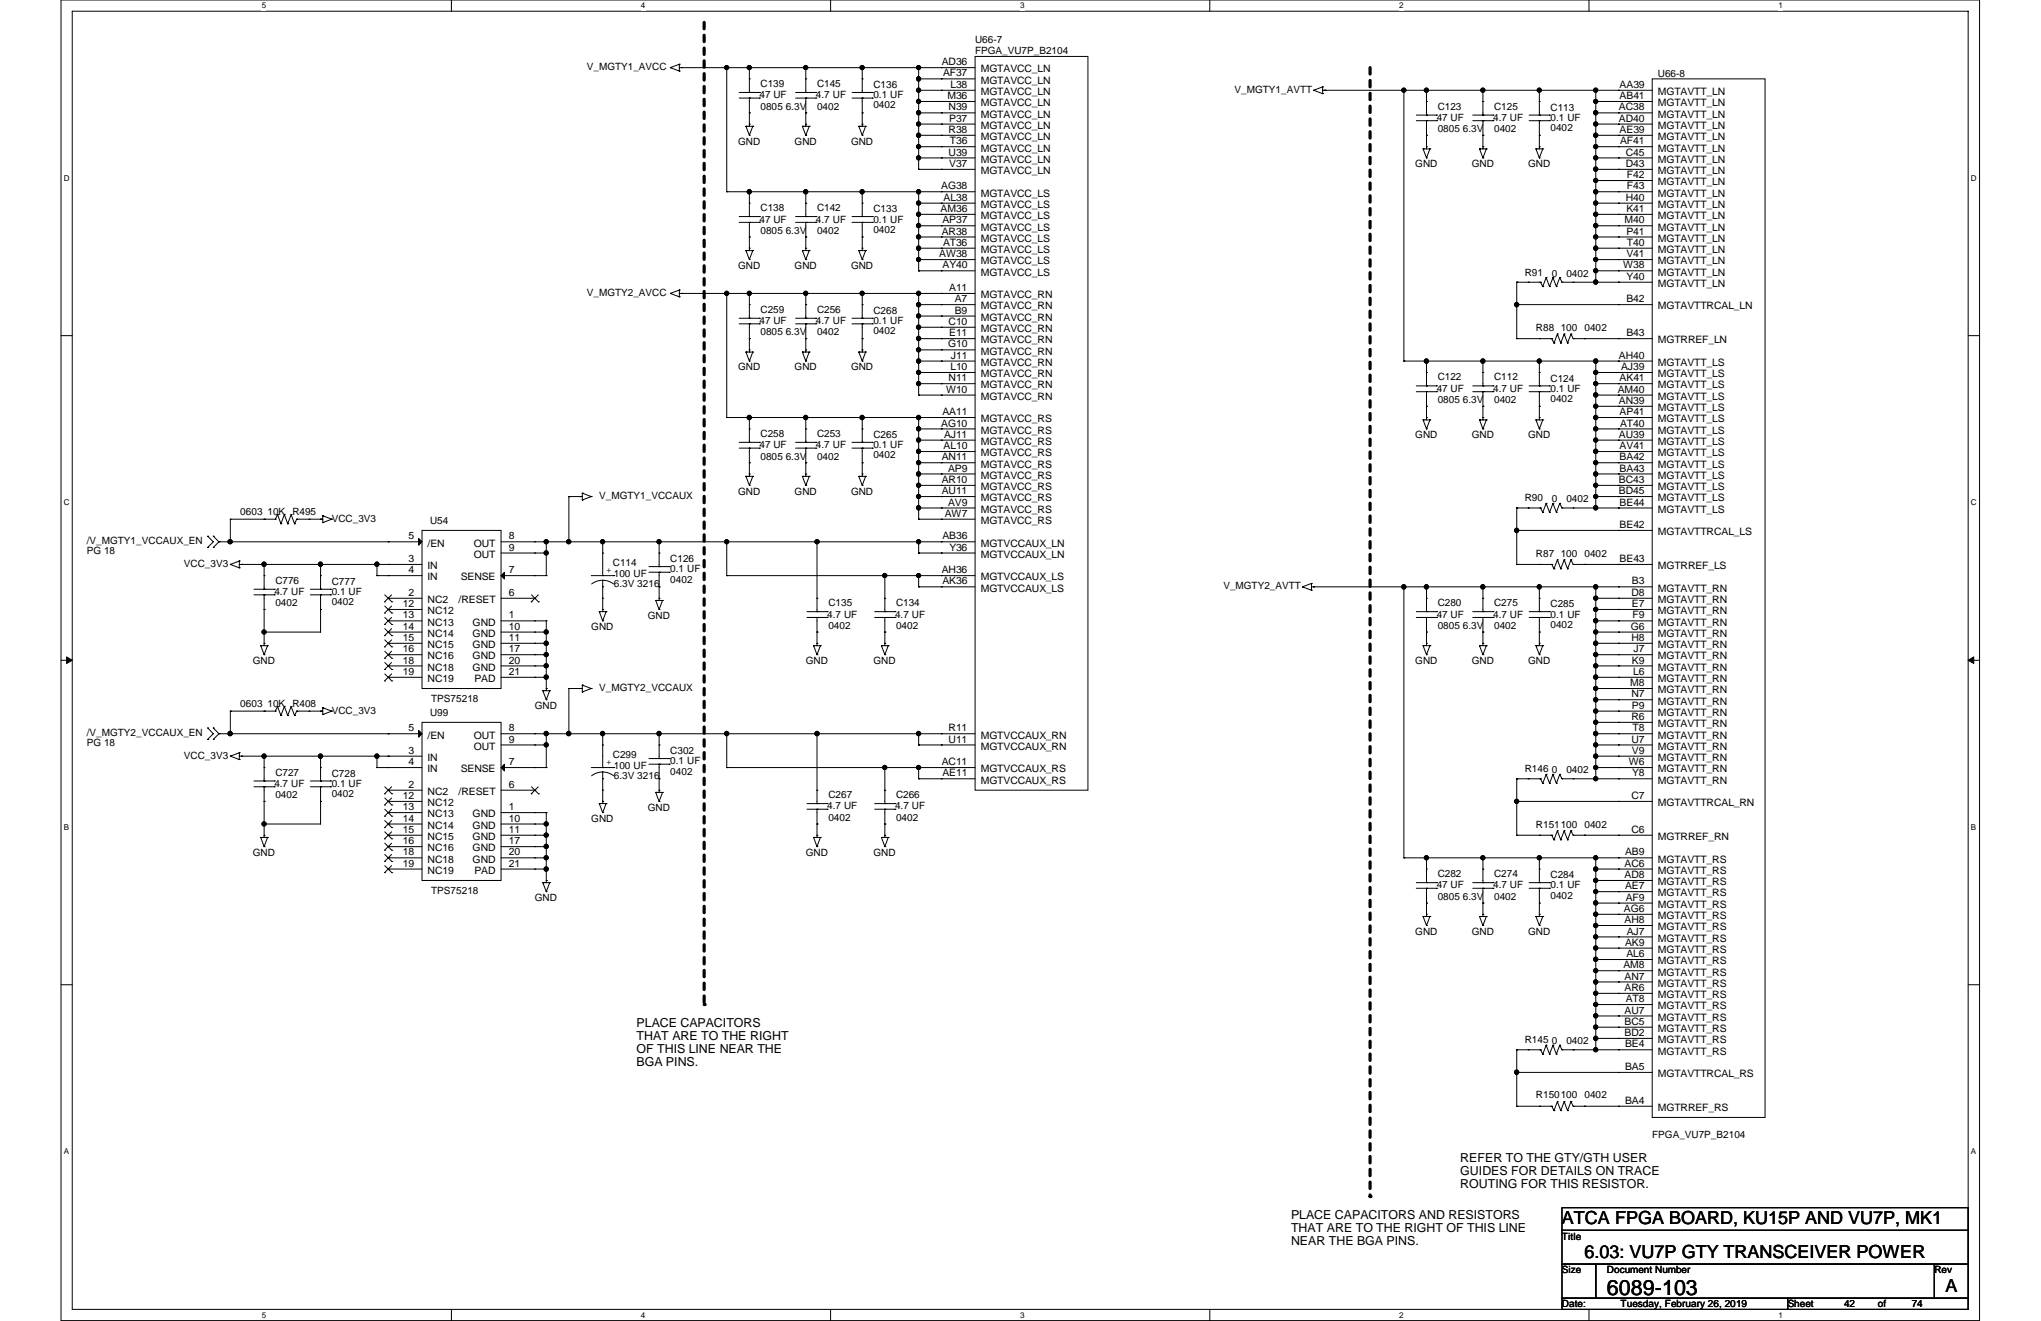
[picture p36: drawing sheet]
<svg xmlns="http://www.w3.org/2000/svg" width="432mm" height="279mm" viewBox="0 0 432 279" stroke-linecap="round" stroke-linejoin="round" font-family="sans-serif">
<defs><g id="words">
<text font-size="4.5" x="340" y="273.9">6089-103</text>
<g font-size="3.8">
<text x="330.5" y="258.8">ATCA FPGA BOARD, KU15P AND VU7P, MK1</text>
<text x="335.2" y="266">6.03: VU7P GTY TRANSCEIVER POWER</text>
<text x="411.6" y="273.2">A</text>
</g>
<g font-size="2.6">
<text x="134.7" y="217.3">PLACE CAPACITORS</text>
<text x="134.7" y="220">THAT ARE TO THE RIGHT</text>
<text x="134.7" y="222.7">OF THIS LINE NEAR THE</text>
<text x="134.7" y="225.4">BGA PINS.</text>
<text x="308.9" y="245.9">REFER TO THE GTY/GTH USER</text>
<text x="308.9" y="248.6">GUIDES FOR DETAILS ON TRACE</text>
<text x="308.9" y="251.3">ROUTING FOR THIS RESISTOR.</text>
<text x="273.1" y="257.8">PLACE CAPACITORS AND RESISTORS</text>
<text x="273.1" y="260.5">THAT ARE TO THE RIGHT OF THIS LINE</text>
<text x="273.1" y="263.2">NEAR THE BGA PINS.</text>
</g>
<g font-size="2.2">
<text x="199.3" y="13.8">AD36</text>
<text x="199.5" y="16.2">AF37</text>
<text x="207.5" y="15.3">MGTAVCC_LN</text>
<text x="207.5" y="17.7">MGTAVCC_LN</text>
<text x="200.4" y="21">M36</text>
<text x="200.7" y="23.4">N39</text>
<text x="201.1" y="18.6">L38</text>
<text x="207.5" y="20.1">MGTAVCC_LN</text>
<text x="207.5" y="22.5">MGTAVCC_LN</text>
<text x="342.5" y="23.4">AC38</text>
<text x="342.6" y="18.6">AA39</text>
<text x="342.6" y="21">AB41</text>
<text x="350.7" y="20.1">MGTAVTT_LN</text>
<text x="350.7" y="22.5">MGTAVTT_LN</text>
<text x="200.7" y="28.1">R38</text>
<text x="200.8" y="25.7">P37</text>
<text x="207.5" y="24.9">MGTAVCC_LN</text>
<text x="207.5" y="27.3">MGTAVCC_LN</text>
<text x="207.5" y="29.6">MGTAVCC_LN</text>
<text x="342.5" y="25.7">AD40</text>
<text x="342.6" y="28.1">AE39</text>
<text x="350.7" y="24.9">MGTAVTT_LN</text>
<text x="350.7" y="27.3">MGTAVTT_LN</text>
<text x="350.7" y="29.6">MGTAVTT_LN</text>
<text x="200.7" y="32.9">U39</text>
<text x="200.8" y="35.3">V37</text>
<text x="201" y="30.5">T36</text>
<text x="207.5" y="32">MGTAVCC_LN</text>
<text x="207.5" y="34.4">MGTAVCC_LN</text>
<text x="342.8" y="30.5">AF41</text>
<text x="344" y="32.9">C45</text>
<text x="344" y="35.3">D43</text>
<text x="350.7" y="32">MGTAVTT_LN</text>
<text x="350.7" y="34.4">MGTAVTT_LN</text>
<text x="199.1" y="40">AG38</text>
<text x="207.5" y="36.8">MGTAVCC_LN</text>
<text x="207.5" y="41.6">MGTAVCC_LS</text>
<text x="344.2" y="37.7">F42</text>
<text x="344.2" y="40">F43</text>
<text x="350.7" y="36.8">MGTAVTT_LN</text>
<text x="350.7" y="39.2">MGTAVTT_LN</text>
<text x="350.7" y="41.6">MGTAVTT_LN</text>
<text x="199" y="44.8">AM36</text>
<text x="199.4" y="47.2">AP37</text>
<text x="199.6" y="42.5">AL38</text>
<text x="207.5" y="44">MGTAVCC_LS</text>
<text x="207.5" y="46.4">MGTAVCC_LS</text>
<text x="343.7" y="47.2">M40</text>
<text x="344" y="42.5">H40</text>
<text x="344.1" y="44.8">K41</text>
<text x="350.7" y="44">MGTAVTT_LN</text>
<text x="350.7" y="46.4">MGTAVTT_LN</text>
<text x="199.3" y="49.6">AR38</text>
<text x="199.5" y="52">AT36</text>
<text x="207.5" y="48.8">MGTAVCC_LS</text>
<text x="207.5" y="51.1">MGTAVCC_LS</text>
<text x="207.5" y="53.5">MGTAVCC_LS</text>
<text x="344.1" y="49.6">P41</text>
<text x="344.2" y="52">T40</text>
<text x="350.7" y="48.8">MGTAVTT_LN</text>
<text x="350.7" y="51.1">MGTAVTT_LN</text>
<text x="350.7" y="53.5">MGTAVTT_LN</text>
<text x="198.7" y="54.4">AW38</text>
<text x="199.4" y="56.8">AY40</text>
<text x="207.5" y="55.9">MGTAVCC_LS</text>
<text x="207.5" y="58.3">MGTAVCC_LS</text>
<text x="343.4" y="56.8">W38</text>
<text x="344.1" y="54.4">V41</text>
<text x="344.1" y="59.2">Y40</text>
<text x="350.7" y="55.9">MGTAVTT_LN</text>
<text x="350.7" y="58.3">MGTAVTT_LN</text>
<text x="200.8" y="61.6">A11</text>
<text x="202" y="63.9">A7</text>
<text x="207.5" y="63.1">MGTAVCC_RN</text>
<text x="207.5" y="65.4">MGTAVCC_RN</text>
<text x="344.1" y="63.9">B42</text>
<text x="350.7" y="60.7">MGTAVTT_LN</text>
<text x="350.7" y="65.4">MGTAVTTRCAL_LN</text>
<text x="200.7" y="68.7">C10</text>
<text x="200.8" y="71.1">E11</text>
<text x="202" y="66.3">B9</text>
<text x="207.5" y="67.9">MGTAVCC_RN</text>
<text x="207.5" y="70.2">MGTAVCC_RN</text>
<text x="344.1" y="71.1">B43</text>
<text x="200.6" y="73.5">G10</text>
<text x="201.2" y="75.9">J11</text>
<text x="207.5" y="72.6">MGTAVCC_RN</text>
<text x="207.5" y="75">MGTAVCC_RN</text>
<text x="207.5" y="77.4">MGTAVCC_RN</text>
<text x="342.5" y="75.9">AH40</text>
<text x="350.7" y="77.4">MGTAVTT_LS</text>
<text x="350.7" y="72.6">MGTRREF_LN</text>
<text x="200.2" y="83.1">W10</text>
<text x="200.7" y="80.6">N11</text>
<text x="201.1" y="78.3">L10</text>
<text x="207.5" y="79.8">MGTAVCC_RN</text>
<text x="207.5" y="82.2">MGTAVCC_RN</text>
<text x="342.3" y="83.1">AM40</text>
<text x="342.6" y="80.6">AK41</text>
<text x="343" y="78.3">AJ39</text>
<text x="350.7" y="79.8">MGTAVTT_LS</text>
<text x="350.7" y="82.2">MGTAVTT_LS</text>
<text x="199.4" y="87.8">AA11</text>
<text x="207.5" y="84.6">MGTAVCC_RN</text>
<text x="207.5" y="89.3">MGTAVCC_RS</text>
<text x="342.5" y="85.4">AN39</text>
<text x="342.6" y="87.8">AP41</text>
<text x="350.7" y="84.6">MGTAVTT_LS</text>
<text x="350.7" y="87">MGTAVTT_LS</text>
<text x="350.7" y="89.3">MGTAVTT_LS</text>
<text x="199.1" y="90.2">AG10</text>
<text x="199.6" y="95">AL10</text>
<text x="199.7" y="92.6">AJ11</text>
<text x="207.5" y="91.7">MGTAVCC_RS</text>
<text x="207.5" y="94.1">MGTAVCC_RS</text>
<text x="342.5" y="92.6">AU39</text>
<text x="342.6" y="95">AV41</text>
<text x="342.8" y="90.2">AT40</text>
<text x="350.7" y="91.7">MGTAVTT_LS</text>
<text x="350.7" y="94.1">MGTAVTT_LS</text>
<text x="199.3" y="97.4">AN11</text>
<text x="200.6" y="99.7">AP9</text>
<text x="207.5" y="96.5">MGTAVCC_RS</text>
<text x="207.5" y="98.9">MGTAVCC_RS</text>
<text x="207.5" y="101.3">MGTAVCC_RS</text>
<text x="342.6" y="97.4">BA42</text>
<text x="342.6" y="99.7">BA43</text>
<text x="350.7" y="96.5">MGTAVTT_LS</text>
<text x="350.7" y="98.9">MGTAVTT_LS</text>
<text x="350.7" y="101.3">MGTAVTT_LS</text>
<text x="199.3" y="102.2">AR10</text>
<text x="199.3" y="104.5">AU11</text>
<text x="200.6" y="106.9">AV9</text>
<text x="207.5" y="103.7">MGTAVCC_RS</text>
<text x="207.5" y="106">MGTAVCC_RS</text>
<text x="342.5" y="102.2">BC43</text>
<text x="342.5" y="104.5">BD45</text>
<text x="342.6" y="106.9">BE44</text>
<text x="350.7" y="103.7">MGTAVTT_LS</text>
<text x="350.7" y="106">MGTAVTT_LS</text>
<text x="199.9" y="109.3">AW7</text>
<text x="207.5" y="108.5">MGTAVCC_RS</text>
<text x="207.5" y="110.8">MGTAVCC_RS</text>
<text x="342.6" y="111.7">BE42</text>
<text x="350.7" y="108.5">MGTAVTT_LS</text>
<text x="350.7" y="113.2">MGTAVTTRCAL_LS</text>
<text x="86.4" y="118.9">3</text>
<text x="86.4" y="114.1">5</text>
<text x="90.5" y="115.6">/EN</text>
<text x="100.2" y="115.6">OUT</text>
<text x="100.2" y="118">OUT</text>
<text x="107.7" y="114.1">8</text>
<text x="107.7" y="116.5">9</text>
<text x="199.4" y="114.1">AB36</text>
<text x="200.9" y="116.5">Y36</text>
<text x="207.5" y="115.6">MGTVCCAUX_LN</text>
<text x="207.5" y="118">MGTVCCAUX_LN</text>
<text x="342.6" y="118.9">BE43</text>
<text x="86.4" y="121.2">4</text>
<text x="90.5" y="120.4">IN</text>
<text x="90.5" y="122.8">IN</text>
<text x="97.5" y="122.8">SENSE</text>
<text x="107.7" y="121.2">7</text>
<text x="199.3" y="121.2">AH36</text>
<text x="199.4" y="123.6">AK36</text>
<text x="207.5" y="122.8">MGTVCCAUX_LS</text>
<text x="207.5" y="125.1">MGTVCCAUX_LS</text>
<text x="345.3" y="123.6">B3</text>
<text x="350.7" y="125.1">MGTAVTT_RN</text>
<text x="350.7" y="120.4">MGTRREF_LS</text>
<text x="85.3" y="128.4">12</text>
<text x="85.3" y="130.8">13</text>
<text x="86.4" y="126">2</text>
<text x="90.5" y="127.6">NC2</text>
<text x="90.5" y="129.9">NC12</text>
<text x="97" y="127.6">/RESET</text>
<text x="107.7" y="130.8">1</text>
<text x="107.7" y="126">6</text>
<text x="345.1" y="126">D8</text>
<text x="345.3" y="128.4">E7</text>
<text x="345.4" y="130.8">F9</text>
<text x="350.7" y="127.6">MGTAVTT_RN</text>
<text x="350.7" y="129.9">MGTAVTT_RN</text>
<text x="85.3" y="133.2">14</text>
<text x="85.3" y="135.6">15</text>
<text x="85.3" y="138">16</text>
<text x="90.5" y="132.3">NC13</text>
<text x="90.5" y="134.7">NC14</text>
<text x="90.5" y="137.1">NC15</text>
<text x="100" y="132.3">GND</text>
<text x="100" y="134.7">GND</text>
<text x="100" y="137.1">GND</text>
<text x="107.7" y="133.2">10</text>
<text x="107.7" y="135.6">11</text>
<text x="107.7" y="138">17</text>
<text x="345" y="133.2">G6</text>
<text x="345.1" y="135.6">H8</text>
<text x="345.6" y="138">J7</text>
<text x="350.7" y="132.3">MGTAVTT_RN</text>
<text x="350.7" y="134.7">MGTAVTT_RN</text>
<text x="350.7" y="137.1">MGTAVTT_RN</text>
<text x="85.3" y="140.3">18</text>
<text x="85.3" y="142.7">19</text>
<text x="90.5" y="139.5">NC16</text>
<text x="90.5" y="141.9">NC18</text>
<text x="100" y="139.5">GND</text>
<text x="100" y="141.9">GND</text>
<text x="107.7" y="142.7">21</text>
<text x="107.7" y="140.3">20</text>
<text x="345.3" y="140.3">K9</text>
<text x="345.5" y="142.7">L6</text>
<text x="350.7" y="139.5">MGTAVTT_RN</text>
<text x="350.7" y="141.9">MGTAVTT_RN</text>
<text x="90.5" y="144.3">NC19</text>
<text x="100.4" y="144.3">PAD</text>
<text x="344.9" y="145.1">M8</text>
<text x="345.1" y="147.5">N7</text>
<text x="345.3" y="149.9">P9</text>
<text x="350.7" y="144.3">MGTAVTT_RN</text>
<text x="350.7" y="146.6">MGTAVTT_RN</text>
<text x="350.7" y="149">MGTAVTT_RN</text>
<text x="86.4" y="154.7">5</text>
<text x="107.7" y="154.7">8</text>
<text x="200.7" y="154.7">R11</text>
<text x="345.1" y="152.3">R6</text>
<text x="345.4" y="154.7">T8</text>
<text x="350.7" y="151.4">MGTAVTT_RN</text>
<text x="350.7" y="153.8">MGTAVTT_RN</text>
<text x="86.4" y="159.4">3</text>
<text x="86.4" y="161.8">4</text>
<text x="90.5" y="161">IN</text>
<text x="90.5" y="156.2">/EN</text>
<text x="100.2" y="156.2">OUT</text>
<text x="100.2" y="158.6">OUT</text>
<text x="107.7" y="161.8">7</text>
<text x="107.7" y="157.1">9</text>
<text x="199.3" y="161.8">AC11</text>
<text x="200.7" y="157.1">U11</text>
<text x="207.5" y="156.2">MGTVCCAUX_RN</text>
<text x="207.5" y="158.6">MGTVCCAUX_RN</text>
<text x="344.6" y="161.8">W6</text>
<text x="345.1" y="157.1">U7</text>
<text x="345.3" y="159.4">V9</text>
<text x="350.7" y="156.2">MGTAVTT_RN</text>
<text x="350.7" y="158.6">MGTAVTT_RN</text>
<text x="350.7" y="161">MGTAVTT_RN</text>
<text x="86.4" y="166.6">2</text>
<text x="90.5" y="163.4">IN</text>
<text x="97.5" y="163.4">SENSE</text>
<text x="107.7" y="166.6">6</text>
<text x="199.4" y="164.2">AE11</text>
<text x="207.5" y="163.4">MGTVCCAUX_RS</text>
<text x="207.5" y="165.7">MGTVCCAUX_RS</text>
<text x="345.3" y="164.2">Y8</text>
<text x="350.7" y="163.4">MGTAVTT_RN</text>
<text x="350.7" y="165.7">MGTAVTT_RN</text>
<text x="85.3" y="169">12</text>
<text x="85.3" y="171.4">13</text>
<text x="85.3" y="173.8">14</text>
<text x="90.5" y="168.1">NC2</text>
<text x="90.5" y="170.5">NC12</text>
<text x="90.5" y="172.9">NC13</text>
<text x="97" y="168.1">/RESET</text>
<text x="100" y="172.9">GND</text>
<text x="107.7" y="171.4">1</text>
<text x="107.7" y="173.8">10</text>
<text x="345.1" y="169">C7</text>
<text x="350.7" y="170.5">MGTAVTTRCAL_RN</text>
<text x="85.3" y="176.1">15</text>
<text x="85.3" y="178.6">16</text>
<text x="90.5" y="175.3">NC14</text>
<text x="90.5" y="177.7">NC15</text>
<text x="100" y="175.3">GND</text>
<text x="100" y="177.7">GND</text>
<text x="107.7" y="176.1">11</text>
<text x="107.7" y="178.6">17</text>
<text x="345.1" y="176.1">C6</text>
<text x="350.7" y="177.7">MGTRREF_RN</text>
<text x="85.3" y="180.9">18</text>
<text x="85.3" y="183.3">19</text>
<text x="90.5" y="180.1">NC16</text>
<text x="90.5" y="182.5">NC18</text>
<text x="90.5" y="184.8">NC19</text>
<text x="100" y="180.1">GND</text>
<text x="100" y="182.5">GND</text>
<text x="100.4" y="184.8">PAD</text>
<text x="107.7" y="183.3">21</text>
<text x="107.7" y="180.9">20</text>
<text x="343.7" y="183.3">AC6</text>
<text x="343.7" y="185.7">AD8</text>
<text x="343.8" y="180.9">AB9</text>
<text x="350.7" y="182.5">MGTAVTT_RS</text>
<text x="350.7" y="184.8">MGTAVTT_RS</text>
<text x="343.8" y="188.1">AE7</text>
<text x="344" y="190.5">AF9</text>
<text x="350.7" y="187.2">MGTAVTT_RS</text>
<text x="350.7" y="189.6">MGTAVTT_RS</text>
<text x="343.6" y="192.9">AG6</text>
<text x="343.7" y="195.2">AH8</text>
<text x="344.2" y="197.7">AJ7</text>
<text x="350.7" y="192">MGTAVTT_RS</text>
<text x="350.7" y="194.4">MGTAVTT_RS</text>
<text x="350.7" y="196.8">MGTAVTT_RS</text>
<text x="343.8" y="200">AK9</text>
<text x="344.1" y="202.4">AL6</text>
<text x="350.7" y="199.2">MGTAVTT_RS</text>
<text x="350.7" y="201.5">MGTAVTT_RS</text>
<text x="350.7" y="204">MGTAVTT_RS</text>
<text x="343.5" y="204.8">AM8</text>
<text x="343.7" y="207.2">AN7</text>
<text x="343.7" y="209.6">AR6</text>
<text x="350.7" y="206.3">MGTAVTT_RS</text>
<text x="350.7" y="208.7">MGTAVTT_RS</text>
<text x="343.7" y="214.4">AU7</text>
<text x="344" y="212">AT8</text>
<text x="350.7" y="211.1">MGTAVTT_RS</text>
<text x="350.7" y="213.5">MGTAVTT_RS</text>
<text x="350.7" y="215.9">MGTAVTT_RS</text>
<text x="343.7" y="216.7">BC5</text>
<text x="343.7" y="219.1">BD2</text>
<text x="343.8" y="221.5">BE4</text>
<text x="350.7" y="218.3">MGTAVTT_RS</text>
<text x="350.7" y="220.6">MGTAVTT_RS</text>
<text x="343.8" y="226.3">BA5</text>
<text x="350.7" y="223.1">MGTAVTT_RS</text>
<text x="350.7" y="227.8">MGTAVTTRCAL_RS</text>
<text x="343.8" y="233.5">BA4</text>
<text x="350.7" y="235">MGTRREF_RS</text>
</g>
<g font-size="2.1">
<text x="206.3" y="11.5">FPGA_VU7P_B2104</text>
<text x="206.3" y="9.1">U66-7</text>
<text x="124.2" y="14.8">V_MGTY1_AVCC</text>
<text x="350.7" y="16.3">U66-8</text>
<text x="160.7" y="20.8">47 UF</text>
<text x="160.9" y="18.4">C139</text>
<text x="160.9" y="23.2">0805 6.3V</text>
<text x="172.6" y="20.8">4.7 UF</text>
<text x="172.8" y="18.4">C145</text>
<text x="172.8" y="23.2">0402</text>
<text x="184.8" y="18.6">C136</text>
<text x="184.8" y="20.8">0.1 UF</text>
<text x="184.8" y="22.9">0402</text>
<text x="261.2" y="19.6">V_MGTY1_AVTT</text>
<text x="304.2" y="23.2">C123</text>
<text x="316.1" y="23.2">C125</text>
<text x="328" y="23.4">C113</text>
<text x="304" y="25.6">47 UF</text>
<text x="304.2" y="27.9">0805 6.3V</text>
<text x="315.9" y="25.6">4.7 UF</text>
<text x="316.1" y="27.9">0402</text>
<text x="328" y="25.6">0.1 UF</text>
<text x="328" y="27.7">0402</text>
<text x="156.2" y="30.6">GND</text>
<text x="168.1" y="30.6">GND</text>
<text x="180" y="30.6">GND</text>
<text x="299.4" y="35.3">GND</text>
<text x="311.4" y="35.3">GND</text>
<text x="323.3" y="35.3">GND</text>
<text x="160.7" y="47.1">47 UF</text>
<text x="160.9" y="44.7">C138</text>
<text x="172.6" y="47.1">4.7 UF</text>
<text x="172.8" y="44.7">C142</text>
<text x="184.8" y="44.9">C133</text>
<text x="184.8" y="47.1">0.1 UF</text>
<text x="160.9" y="49.4">0805 6.3V</text>
<text x="172.8" y="49.4">0402</text>
<text x="184.8" y="49.2">0402</text>
<text x="156.2" y="56.9">GND</text>
<text x="168.1" y="56.9">GND</text>
<text x="180" y="56.9">GND</text>
<text x="322.6" y="58.3">R91</text>
<text x="328.3" y="58.5">0</text>
<text x="331.4" y="58.5">0402</text>
<text x="124.2" y="62.6">V_MGTY2_AVCC</text>
<text x="160.7" y="68.5">47 UF</text>
<text x="160.9" y="66.2">C259</text>
<text x="160.9" y="71">0805 6.3V</text>
<text x="172.6" y="68.5">4.7 UF</text>
<text x="172.8" y="66.2">C256</text>
<text x="172.8" y="71">0402</text>
<text x="184.8" y="66.4">C268</text>
<text x="184.8" y="68.5">0.1 UF</text>
<text x="184.8" y="70.7">0402</text>
<text x="325" y="70">R88 100</text>
<text x="335.2" y="70">0402</text>
<text x="156.2" y="78.3">GND</text>
<text x="168.1" y="78.3">GND</text>
<text x="180" y="78.3">GND</text>
<text x="304" y="82.9">47 UF</text>
<text x="304.2" y="80.5">C122</text>
<text x="315.9" y="82.9">4.7 UF</text>
<text x="316.1" y="80.5">C112</text>
<text x="328" y="80.7">C124</text>
<text x="328" y="82.9">0.1 UF</text>
<text x="304.2" y="85.3">0805 6.3V</text>
<text x="316.1" y="85.3">0402</text>
<text x="328" y="85">0402</text>
<text x="160.7" y="94.8">47 UF</text>
<text x="160.9" y="92.4">C258</text>
<text x="172.6" y="94.8">4.7 UF</text>
<text x="172.8" y="92.4">C253</text>
<text x="184.8" y="92.7">C265</text>
<text x="184.8" y="94.8">0.1 UF</text>
<text x="299.4" y="92.7">GND</text>
<text x="311.4" y="92.7">GND</text>
<text x="323.3" y="92.7">GND</text>
<text x="160.9" y="97.2">0805 6.3V</text>
<text x="172.8" y="97.2">0402</text>
<text x="184.8" y="96.9">0402</text>
<text x="126.8" y="105.5">V_MGTY1_VCCAUX</text>
<text x="156.2" y="104.6">GND</text>
<text x="168.1" y="104.6">GND</text>
<text x="180" y="104.6">GND</text>
<text x="322.6" y="106">R90</text>
<text x="328.3" y="106.3">0</text>
<text x="331.4" y="106.3">0402</text>
<text x="50.8" y="108.9">0603</text>
<text x="56.6" y="108.9">10K</text>
<text x="61.8" y="108.9">R495</text>
<text x="70.2" y="110.3">VCC_3V3</text>
<text x="91" y="110.8">U54</text>
<text x="18.4" y="115.1">/V_MGTY1_VCCAUX_EN</text>
<text x="18.4" y="117.3">PG 18</text>
<text x="38.9" y="119.9">VCC_3V3</text>
<text x="129.7" y="119.6">C114</text>
<text x="141.8" y="118.9">C126</text>
<text x="325" y="117.7">R87 100</text>
<text x="335.2" y="117.7">0402</text>
<text x="58" y="125.9">4.7 UF</text>
<text x="58.3" y="123.4">C776</text>
<text x="70.2" y="123.7">C777</text>
<text x="70.2" y="125.9">0.1 UF</text>
<text x="128.2" y="121.2">+</text>
<text x="129.9" y="122">100 UF</text>
<text x="129.9" y="124.2">6.3V 3216</text>
<text x="141.8" y="121.1">0.1 UF</text>
<text x="141.8" y="123.2">0402</text>
<text x="258.8" y="124.7">V_MGTY2_AVTT</text>
<text x="58.3" y="128.2">0402</text>
<text x="70.2" y="128">0402</text>
<text x="137" y="130.9">GND</text>
<text x="175" y="130.6">4.7 UF</text>
<text x="175.3" y="128.2">C135</text>
<text x="189.4" y="130.6">4.7 UF</text>
<text x="189.6" y="128.2">C134</text>
<text x="304" y="130.6">47 UF</text>
<text x="304.2" y="128.2">C280</text>
<text x="315.9" y="130.6">4.7 UF</text>
<text x="316.1" y="128.2">C275</text>
<text x="328" y="128.5">C285</text>
<text x="328" y="130.6">0.1 UF</text>
<text x="125.1" y="133.3">GND</text>
<text x="175.3" y="133">0402</text>
<text x="189.6" y="133">0402</text>
<text x="304.2" y="133">0805 6.3V</text>
<text x="316.1" y="133">0402</text>
<text x="328" y="132.8">0402</text>
<text x="53.5" y="140.4">GND</text>
<text x="170.5" y="140.4">GND</text>
<text x="184.8" y="140.4">GND</text>
<text x="299.4" y="140.4">GND</text>
<text x="311.4" y="140.4">GND</text>
<text x="323.3" y="140.4">GND</text>
<text x="50.8" y="149.5">0603</text>
<text x="56.6" y="149.5">10K</text>
<text x="61.8" y="149.5">R408</text>
<text x="91.2" y="148.5">TPS75218</text>
<text x="113.2" y="149.9">GND</text>
<text x="126.8" y="146.1">V_MGTY2_VCCAUX</text>
<text x="18.4" y="155.7">/V_MGTY2_VCCAUX_EN</text>
<text x="70.2" y="150.9">VCC_3V3</text>
<text x="91" y="151.4">U99</text>
<text x="18.4" y="157.9">PG 18</text>
<text x="38.9" y="160.5">VCC_3V3</text>
<text x="128.2" y="161.8">+</text>
<text x="129.7" y="160.2">C299</text>
<text x="141.8" y="159.5">C302</text>
<text x="141.8" y="161.7">0.1 UF</text>
<text x="58" y="166.5">4.7 UF</text>
<text x="58.3" y="164">C727</text>
<text x="70.2" y="164.3">C728</text>
<text x="70.2" y="166.5">0.1 UF</text>
<text x="129.9" y="162.6">100 UF</text>
<text x="129.9" y="164.8">6.3V 3216</text>
<text x="141.8" y="163.8">0402</text>
<text x="322.6" y="163.3">R146</text>
<text x="328.3" y="163.6">0</text>
<text x="331.4" y="163.6">0402</text>
<text x="58.3" y="168.8">0402</text>
<text x="70.2" y="168.6">0402</text>
<text x="125.1" y="173.8">GND</text>
<text x="137" y="171.5">GND</text>
<text x="175" y="171.2">4.7 UF</text>
<text x="175.3" y="168.8">C267</text>
<text x="175.3" y="173.6">0402</text>
<text x="189.4" y="171.2">4.7 UF</text>
<text x="189.6" y="168.8">C266</text>
<text x="189.6" y="173.6">0402</text>
<text x="325" y="175">R151100</text>
<text x="335.2" y="175">0402</text>
<text x="53.5" y="181">GND</text>
<text x="170.5" y="181">GND</text>
<text x="184.8" y="181">GND</text>
<text x="304.2" y="185.5">C282</text>
<text x="316.1" y="185.5">C274</text>
<text x="328" y="185.8">C284</text>
<text x="91.2" y="189.1">TPS75218</text>
<text x="113.2" y="190.5">GND</text>
<text x="304" y="187.9">47 UF</text>
<text x="304.2" y="190.3">0805 6.3V</text>
<text x="315.9" y="187.9">4.7 UF</text>
<text x="316.1" y="190.3">0402</text>
<text x="328" y="187.9">0.1 UF</text>
<text x="328" y="190.1">0402</text>
<text x="299.4" y="197.7">GND</text>
<text x="311.4" y="197.7">GND</text>
<text x="323.3" y="197.7">GND</text>
<text x="322.6" y="220.6">R145</text>
<text x="328.3" y="220.9">0</text>
<text x="331.4" y="220.9">0402</text>
<text x="325" y="232.3">R150100</text>
<text x="335.2" y="232.3">0402</text>
<text x="349.5" y="240.7">FPGA_VU7P_B2104</text>
<text x="330.5" y="262.2">Title</text>
<text x="330.5" y="269.3">Size</text>
<text x="340" y="269.3">Document Number</text>
<text x="409.2" y="269.3">Rev</text>
<text x="330.5" y="276.5">Date:</text>
<text x="342.9" y="276.5">Tuesday, February 26, 2019</text>
<text x="378.2" y="276.5">Sheet</text>
<text x="390.1" y="276.5">42</text>
<text x="397.3" y="276.5">of</text>
<text x="404.5" y="276.5">74</text>
</g>
<g font-size="1.7">
<text x="55.4" y="1.8">5</text>
<text x="135.6" y="1.8">4</text>
<text x="215.8" y="1.8">3</text>
<text x="296" y="1.8">2</text>
<text x="376.3" y="1.8">1</text>
<text x="13.5" y="38.2">D</text>
<text x="417" y="38.2">D</text>
<text x="13.5" y="106.8">C</text>
<text x="417" y="106.8">C</text>
<text x="13.5" y="175.5">B</text>
<text x="417" y="175.5">B</text>
<text x="13.5" y="244.1">A</text>
<text x="417" y="244.1">A</text>
<text x="55.4" y="278.7">5</text>
<text x="135.6" y="278.7">4</text>
<text x="215.8" y="278.7">3</text>
<text x="296" y="278.7">2</text>
<text x="376.3" y="278.7">1</text>
</g>
</g></defs>
<path d="M12.9 0h405.9v279.3h-405.9zM15.3 2.4h401.1v274.5h-401.1z" fill="none" stroke="#000" stroke-width=".21"/>
<g fill="#fff">
<path d="M55.4 .3h.9v1.9h-.9z"/>
<path d="M55.4 277.2h.9v1.9h-.9z"/>
</g>
<path d="M95.5 0v2.4M95.5 276.9v2.4" fill="none" stroke="#000" stroke-width=".21"/>
<g fill="#fff">
<path d="M135.6 .3h.9v1.9h-.9z"/>
<path d="M135.6 277.2h.9v1.9h-.9z"/>
</g>
<path d="M175.7 0v2.4M175.7 276.9v2.4" fill="none" stroke="#000" stroke-width=".21"/>
<g fill="#fff">
<path d="M215.8 .3h.9v1.9h-.9z"/>
<path d="M215.8 277.2h.9v1.9h-.9z"/>
</g>
<path d="M255.9 0v2.4M255.9 276.9v2.4" fill="none" stroke="#000" stroke-width=".21"/>
<g fill="#fff">
<path d="M296 .3h1v1.9h-1z"/>
<path d="M296 277.2h1v1.9h-1z"/>
</g>
<path d="M336.2 0v2.4M336.2 276.9v2.4" fill="none" stroke="#000" stroke-width=".21"/>
<g fill="#fff">
<path d="M376.3 .3h.9v1.9h-.9z"/>
<path d="M376.3 277.2h.9v1.9h-.9z"/>
<path d="M13.5 36.7h1.2v1.9h-1.2z"/>
<path d="M417 36.7h1.2v1.9h-1.2z"/>
<path d="M13.5 105.3h1.2v1.9h-1.2z"/>
<path d="M417 105.3h1.2v1.9h-1.2z"/>
</g>
<path d="M12.9 71h2.4M416.4 71h2.4" fill="none" stroke="#000" stroke-width=".21"/>
<g fill="#fff">
<path d="M13.5 173.9h1.1v2h-1.1z"/>
<path d="M417 173.9h1.1v2h-1.1z"/>
</g>
<path d="M12.9 139.7h2.4M416.4 139.7h2.4" fill="none" stroke="#000" stroke-width=".21"/>
<path d="M14.1 138.9v1.4l1.2-.6zM416.4 139.7l1.2 .6v-1.4z" fill="#000" stroke="#000" stroke-width=".21"/>
<g fill="#fff">
<path d="M13.5 242.6h1.1v1.9h-1.1z"/>
<path d="M417 242.6h1.1v1.9h-1.1z"/>
</g>
<g fill="none" stroke="#000" stroke-width=".21">
<path d="M141.8 14.3h.1M141.8 14.3l1.9 .7M143.7 15h.1M143.7 13.6h.1M143.7 13.6v1.4M143.7 13.6l-1.9 .7M144.2 14.3h.1M153.8 14.3v26.3M153.8 14.3h.1M156.4 19.6h4.3M158.5 14.3h.1M158.5 14.3v5.3"/>
<path d="M158.5 16.7h.1M158.5 19.6h.1M160.7 19.6h.1M168.3 19.6h4.3M170.5 19.6h.1M170.5 16.7h.1M170.5 14.3h.1M170.5 14.3v5.3M172.6 19.6h.1M180.3 19.6h4.3M182.4 14.3h.1M182.4 14.3v5.3"/>
<path d="M182.4 19.6h.1M182.4 16.7h.1M184.6 19.6h.1M194.4 19.1h.1M194.4 19.1h11.9M194.4 14.3h.1M194.4 16.7h.1M194.4 16.7h11.9M194.4 14.3v21.5M199.1 14.3h.1M199.1 16.7h.1M199.1 19.1h.1"/>
<path d="M206.3 11.9h23.9v155.2h-23.9zM206.3 14.3h-62.6M277.9 19.1h.1M277.9 19.1l1.9 .7M279.8 19.8h.1M279.8 18.4h.1M279.8 18.4v1.4M279.8 18.4l-1.9 .7M280.3 19.1h.1M297 19.1h.1M297 19.1v57.3M301.8 19.1h.1"/>
<path d="M301.8 19.1v5.2M313.7 19.1h.1M313.7 19.1v5.2M325.7 19.1h.1M325.7 19.1v5.2M337.6 19.1h.1M337.6 19.1v40.6M342.4 19.1h.1M349.5 16.7h23.9v219.6h-23.9zM349.5 19.1h-69.7M156.4 20.7h4.3M157.8 26.7h.1"/>
<path d="M157.8 26.7h1.5M157.8 26.7l.7 1.9M158.5 23.9h.1M158.5 20.7h.1M158.5 20.7v6M158.5 26.2h.1M158.5 28.6h.1M159.3 26.7h.1M159.3 26.7l-.8 1.9M160.7 20.7h.1M168.3 20.7h4.3M169.8 26.7h.1"/>
<path d="M169.8 26.7h1.4M169.8 26.7l.7 1.9M170.5 20.7h.1M170.5 23.9h.1M170.5 20.7v6M170.5 26.2h.1M170.5 28.6h.1M171.2 26.7h.1M171.2 26.7l-.7 1.9M172.6 20.7h.1M180.3 20.7h4.3M181.7 26.7h.1"/>
<path d="M181.7 26.7h1.4M181.7 26.7l.7 1.9M182.4 20.7h.1M182.4 20.7v6M182.4 26.2h.1M182.4 28.6h.1M182.4 23.9h.1M183.1 26.7h.1M183.1 26.7l-.7 1.9M184.6 20.7h.1M194.4 21.5h.1M194.4 31h.1"/>
<path d="M194.4 33.4h.1M194.4 35.8h.1M194.4 21.5h11.9M194.4 31h11.9M194.4 35.8h11.9M194.4 28.6h.1M194.4 28.6h11.9M194.4 23.9h.1M194.4 26.2h.1M194.4 26.2h11.9M199.1 21.5h.1M199.1 23.9h.1"/>
<path d="M199.1 26.2h.1M199.1 28.6h.1M199.1 31h.1M199.1 33.4h.1M199.1 35.8h.1M206.3 23.9h-11.9M206.3 33.4h-11.9M299.6 25.5h4.4M299.6 24.3h4.4M301.1 31.5h.1M301.1 31.5h1.4M301.1 31.5l.7 1.9"/>
<path d="M301.8 21.5h.1M301.8 28.6h.1M301.8 24.3h.1M301.8 25.5h.1M301.8 25.5v6M301.8 31h.1M301.8 33.4h.1M302.5 31.5h.1M302.5 31.5l-.7 1.9M304 25.5h.1M304 24.3h.1M311.6 25.5h4.3"/>
<path d="M311.6 24.3h4.3M313 31.5h.1M313 31.5h1.5M313 31.5l.7 1.9M313.7 31h.1M313.7 33.4h.1M313.7 24.3h.1M313.7 25.5h.1M313.7 25.5v6M313.7 21.5h.1M313.7 28.6h.1M314.5 31.5h.1"/>
<path d="M314.5 31.5l-.8 1.9M315.9 25.5h.1M315.9 24.3h.1M323.5 25.5h4.3M323.5 24.3h4.3M325 31.5h.1M325 31.5h1.4M325 31.5l.7 1.9M325.7 21.5h.1M325.7 28.6h.1M325.7 24.3h.1M325.7 25.5h.1"/>
<path d="M325.7 25.5v6M325.7 31h.1M325.7 33.4h.1M326.4 31.5h.1M326.4 31.5l-.7 1.9M327.8 25.5h.1M327.8 24.3h.1M337.6 28.6h.1M337.6 31h.1M337.6 31h11.9M337.6 21.5h.1M337.6 23.9h.1"/>
<path d="M337.6 26.2h.1M337.6 21.5h11.9M337.6 23.9h11.9M337.6 26.2h11.9M337.6 33.4h.1M337.6 35.8h.1M337.6 38.2h.1M337.6 33.4h11.9M337.6 35.8h11.9M342.4 21.5h.1M342.4 23.9h.1M342.4 26.2h.1"/>
<path d="M342.4 28.6h.1M342.4 31h.1M342.4 33.4h.1M342.4 35.8h.1M342.4 38.2h.1M349.5 28.6h-11.9M349.5 38.2h-11.9M153.8 40.6h.1M153.8 40.6h52.5M156.4 47h4.3M156.4 45.8h4.3M157.8 53h.1"/>
<path d="M157.8 53h1.5M157.8 53l.7 1.9M158.5 43h.1M158.5 50.1h.1M158.5 40.6h.1M158.5 40.6v5.2M158.5 52.5h.1M158.5 54.9h.1M158.5 45.8h.1M158.5 47h.1M158.5 47v6M159.3 53h.1"/>
<path d="M159.3 53l-.8 1.9M160.7 47h.1M160.7 45.8h.1M168.3 47h4.3M168.3 45.8h4.3M169.8 53h.1M169.8 53h1.4M169.8 53l.7 1.9M170.5 43h.1M170.5 50.1h.1M170.5 40.6h.1M170.5 40.6v5.2"/>
<path d="M170.5 52.5h.1M170.5 54.9h.1M170.5 45.8h.1M170.5 47h.1M170.5 47v6M171.2 53h.1M171.2 53l-.7 1.9M172.6 47h.1M172.6 45.8h.1M180.3 47h4.3M180.3 45.8h4.3M181.7 53h.1"/>
<path d="M181.7 53h1.4M181.7 53l.7 1.9M182.4 45.8h.1M182.4 47h.1M182.4 47v6M182.4 40.6h.1M182.4 52.5h.1M182.4 54.9h.1M182.4 43h.1M182.4 50.1h.1M182.4 40.6v5.2M183.1 53h.1"/>
<path d="M183.1 53l-.7 1.9M184.6 47h.1M184.6 45.8h.1M194.4 43h.1M194.4 45.3h.1M194.4 50.1h.1M194.4 57.3h.1M194.4 52.5h.1M194.4 54.9h.1M194.4 43h11.9M194.4 45.3h11.9M194.4 47.8h11.9"/>
<path d="M194.4 50.1h11.9M194.4 54.9h11.9M194.4 47.8h.1M194.4 40.6h.1M194.4 40.6v16.7M199.1 40.6h.1M199.1 43h.1M199.1 45.3h.1M199.1 47.8h.1M199.1 50.1h.1M199.1 52.5h.1M199.1 54.9h.1"/>
<path d="M199.1 57.3h.1M206.3 52.5h-11.9M206.3 57.3h-11.9M320.9 59.7h.1M320.9 59.7v11.9M323.3 59.7h.1M325.9 59.7h.1M325.9 59.7h-5M325.9 59.7l.5 .9M327.1 58.7h.1M327.1 58.7l-.7 1.9M327.1 58.7l.7 1.9"/>
<path d="M328.5 58.7h.1M328.5 58.7l-.7 1.9M328.5 58.7l.8 1.9M330 58.7h.1M330 58.7l-.7 1.9M330 58.7l.5 1M330.5 59.7h19M330.5 59.7h.1M332.8 59.7h.1M337.6 59.7h.1M337.6 43h.1M337.6 45.3h.1"/>
<path d="M337.6 52.5h.1M337.6 54.9h.1M337.6 57.3h.1M337.6 40.6h11.9M337.6 50.1h11.9M337.6 54.9h11.9M337.6 57.3h11.9M337.6 40.6h.1M337.6 47.8h.1M337.6 50.1h.1M337.6 47.8h11.9M342.4 40.6h.1"/>
<path d="M342.4 43h.1M342.4 45.3h.1M342.4 47.8h.1M342.4 50.1h.1M342.4 52.5h.1M342.4 54.9h.1M342.4 57.3h.1M342.4 59.7h.1M349.5 43h-11.9M349.5 45.3h-11.9M349.5 52.5h-11.9M141.8 62.1h.1"/>
<path d="M141.8 62.1l1.9 .7M143.7 62.8h.1M143.7 61.3h.1M143.7 61.3v1.5M143.7 61.3l-1.9 .8M144.2 62.1h.1M153.8 62.1h.1M153.8 62.1v26.2M156.4 68.5h4.3M156.4 67.3h4.3M157.8 74.5h.1M157.8 74.5h1.5"/>
<path d="M157.8 74.5l.7 1.9M158.5 64.4h.1M158.5 71.6h.1M158.5 62.1v5.2M158.5 62.1h.1M158.5 74h.1M158.5 76.4h.1M158.5 67.3h.1M158.5 68.5h.1M158.5 68.5v6M159.3 74.5h.1M159.3 74.5l-.8 1.9"/>
<path d="M160.7 68.5h.1M160.7 67.3h.1M168.3 68.5h4.3M168.3 67.3h4.3M169.8 74.5h.1M169.8 74.5h1.4M169.8 74.5l.7 1.9M170.5 67.3h.1M170.5 68.5h.1M170.5 68.5v6M170.5 64.4h.1M170.5 71.6h.1"/>
<path d="M170.5 62.1h.1M170.5 62.1v5.2M170.5 74h.1M170.5 76.4h.1M171.2 74.5h.1M171.2 74.5l-.7 1.9M172.6 68.5h.1M172.6 67.3h.1M180.3 68.5h4.3M180.3 67.3h4.3M181.7 74.5h.1M181.7 74.5h1.4"/>
<path d="M181.7 74.5l.7 1.9M182.4 62.1h.1M182.4 74h.1M182.4 76.4h.1M182.4 67.3h.1M182.4 68.5h.1M182.4 64.4h.1M182.4 71.6h.1M182.4 62.1v5.2M182.4 68.5v6M183.1 74.5h.1M183.1 74.5l-.7 1.9"/>
<path d="M184.6 68.5h.1M184.6 67.3h.1M194.4 66.8h.1M194.4 69.2h.1M194.4 74h.1M194.4 76.4h.1M194.4 78.8h.1M194.4 71.6h11.9M194.4 76.4h11.9M194.4 78.8h11.9M194.4 66.8h11.9M194.4 69.2h11.9"/>
<path d="M194.4 74h11.9M194.4 71.6h.1M194.4 62.1h.1M194.4 64.4h.1M194.4 64.4h11.9M194.4 62.1v21.5M199.1 62.1h.1M199.1 64.4h.1M199.1 66.8h.1M199.1 69.2h.1M199.1 71.6h.1M199.1 74h.1"/>
<path d="M199.1 76.4h.1M199.1 78.8h.1M206.3 62.1h-62.6M297 76.4h.1M301.8 76.4h.1M301.8 76.4v5.2M301.8 78.8h.1M313.7 78.8h.1M313.7 76.4h.1M313.7 76.4v5.2M320.9 71.6h.1M320.9 71.6h7.4"/>
<path d="M320.9 64.4h.1M320.9 64.4h28.6M325.7 78.8h.1M325.7 76.4h.1M325.7 76.4v5.2M325.7 71.6h.1M326.4 60.6h.1M327.8 60.6h.1M328.3 71.6h.1M328.3 71.6l.5 1M328.8 72.6h.1M329.3 60.6h.1"/>
<path d="M329.5 70.7h.1M329.5 70.7l-.7 1.9M329.5 70.7l.7 1.9M330.2 72.6h.1M330.9 70.7h.1M330.9 70.7l-.7 1.9M330.9 70.7l.7 1.9M331.6 72.6h.1M332.4 70.7h.1M332.4 70.7l-.8 1.9M332.4 70.7l.4 .9M332.8 71.6h.1"/>
<path d="M332.8 71.6h16.7M335.2 71.6h.1M337.6 76.4h.1M337.6 76.4v31M337.6 78.8h.1M337.6 78.8h11.9M342.4 76.4h.1M342.4 78.8h.1M342.4 64.4h.1M342.4 71.6h.1M349.5 76.4h-52.5M153.8 88.3h.1"/>
<path d="M153.8 88.3h52.5M156.4 94.8h4.3M156.4 93.6h4.3M158.5 88.3h.1M158.5 88.3v5.3M158.5 93.6h.1M158.5 94.8h.1M158.5 90.7h.1M158.5 97.9h.1M158.5 94.8v6M160.7 94.8h.1M160.7 93.6h.1"/>
<path d="M168.3 94.8h4.3M168.3 93.6h4.3M170.5 93.6h.1M170.5 94.8h.1M170.5 90.7h.1M170.5 97.9h.1M170.5 88.3h.1M170.5 88.3v5.3M170.5 94.8v6M172.6 94.8h.1M172.6 93.6h.1M180.3 94.8h4.3"/>
<path d="M180.3 93.6h4.3M182.4 88.3h.1M182.4 93.6h.1M182.4 94.8h.1M182.4 90.7h.1M182.4 97.9h.1M182.4 88.3v5.3M182.4 94.8v6M184.6 94.8h.1M184.6 93.6h.1M194.4 83.6h.1M194.4 90.7h.1"/>
<path d="M194.4 95.5h.1M194.4 97.9h.1M194.4 81.2h11.9M194.4 83.6h11.9M194.4 90.7h11.9M194.4 93.1h11.9M194.4 95.5h11.9M194.4 97.9h11.9M194.4 81.2h.1M194.4 93.1h.1M194.4 88.3h.1M194.4 88.3v21.5"/>
<path d="M199.1 81.2h.1M199.1 83.6h.1M199.1 88.3h.1M199.1 90.7h.1M199.1 93.1h.1M199.1 95.5h.1M199.1 97.9h.1M299.6 82.8h4.4M299.6 81.6h4.4M301.1 88.8h.1M301.1 88.8h1.4M301.1 88.8l.7 1.9"/>
<path d="M301.8 81.6h.1M301.8 82.8h.1M301.8 82.8v6M301.8 85.9h.1M301.8 88.3h.1M301.8 90.7h.1M302.5 88.8h.1M302.5 88.8l-.7 1.9M304 82.8h.1M304 81.6h.1M311.6 82.8h4.3M311.6 81.6h4.3"/>
<path d="M313 88.8h.1M313 88.8h1.5M313 88.8l.7 1.9M313.7 88.3h.1M313.7 90.7h.1M313.7 81.6h.1M313.7 82.8h.1M313.7 82.8v6M313.7 85.9h.1M314.5 88.8h.1M314.5 88.8l-.8 1.9M315.9 82.8h.1"/>
<path d="M315.9 81.6h.1M323.5 82.8h4.3M323.5 81.6h4.3M325 88.8h.1M325 88.8h1.4M325 88.8l.7 1.9M325.7 81.6h.1M325.7 82.8h.1M325.7 85.9h.1M325.7 82.8v6M325.7 88.3h.1M325.7 90.7h.1"/>
<path d="M326.4 88.8h.1M326.4 88.8l-.7 1.9M327.8 82.8h.1M327.8 81.6h.1M337.6 83.6h.1M337.6 88.3h.1M337.6 90.7h.1M337.6 93.1h.1M337.6 95.5h.1M337.6 83.6h11.9M337.6 85.9h11.9M337.6 88.3h11.9"/>
<path d="M337.6 90.7h11.9M337.6 93.1h11.9M337.6 81.2h.1M337.6 85.9h.1M337.6 97.9h.1M342.4 81.2h.1M342.4 83.6h.1M342.4 85.9h.1M342.4 88.3h.1M342.4 90.7h.1M342.4 93.1h.1M342.4 95.5h.1"/>
<path d="M342.4 97.9h.1M349.5 81.2h-11.9M349.5 95.5h-11.9M349.5 97.9h-11.9M43.9 115.8h.1M43.9 113.4h.1M43.9 113.4l1.2 1.2-1.2 1.2M45.1 113.4h.1M45.1 115.8h.1M45.1 113.4l1.2 1.2M46.3 114.6l-1.2 1.2M46.3 114.6h.1"/>
<path d="M46.3 114.6h43M48.7 109.8h.1M48.7 114.6h.1M48.7 109.8h9.6M48.7 109.8v4.8M48.7 119.4h.1M48.7 119.4l1.9 .7M50.6 118.7h.1M50.6 118.7v1.4M50.6 119.4h38.7M50.6 118.7l-1.9 .7M51.1 119.4h.1"/>
<path d="M55.9 119.4h.1M55.9 119.4v5.2M55.9 109.8h.1M58.3 109.8h.1M58.7 108.8h.1M58.7 108.8l.7 2M58.7 108.8l-.4 1M59.4 110.8h.1M60.2 108.8h.1M60.2 108.8l.7 2M60.2 108.8l-.8 2M60.9 110.8h.1"/>
<path d="M61.6 108.8h.1M61.6 108.8l.7 2M61.6 108.8l-.7 2M62.3 110.8h.1M62.8 109.8h.1M62.8 109.8h5.5M62.8 109.8l-.5 1M65.4 109.8h.1M67.8 109.8h.1M67.8 119.4h.1M67.8 119.4v5.2M68.3 109.1h.1"/>
<path d="M68.3 110.5h.1M68.3 109.1v1.4M68.3 109.1l1.9 .7M70.2 109.8h.1M70.2 109.8l-1.9 .7M79.8 119.4h.1M79.8 119.4v2.4M82.1 119.4h.1M82.1 114.6h.1M89.3 112.2h16.7v33.4h-16.7zM106 114.6h100.3M113.2 114.6h.1"/>
<path d="M113.2 117h.1M115.6 114.6v7.2M115.6 114.6h.1M115.6 117h.1M115.6 117h-9.6M120.4 105h.1M120.4 105h2.8M120.4 105v9.6M120.4 114.6h.1M122.7 105h.1M123.2 105.7h.1M123.2 104.3h.1"/>
<path d="M123.2 104.3v1.4M123.2 104.3l1.9 .7M125.1 105h.1M125.1 105l-1.9 .7M127.5 117h.1M127.5 114.6h.1M127.5 114.6v7.2M137.3 119.8h4.3M139.4 119.8h.1M139.4 117h.1M139.4 114.6h.1M139.4 114.6v5.2"/>
<path d="M141.6 119.8h.1M153.8 114.6h.1M153.8 114.6v7.2M157.8 100.8h.1M157.8 100.8h1.5M157.8 100.8l.7 1.9M158.5 100.2h.1M158.5 102.7h.1M159.3 100.8h.1M159.3 100.8l-.8 1.9M169.8 100.8h.1M169.8 100.8h1.4"/>
<path d="M169.8 100.8l.7 1.9M170.5 100.2h.1M170.5 102.7h.1M171.2 100.8h.1M171.2 100.8l-.7 1.9M172.8 114.6h.1M172.8 114.6v14.8M181.7 100.8h.1M181.7 100.8h1.4M181.7 100.8l.7 1.9M182.4 100.2h.1M182.4 102.7h.1"/>
<path d="M183.1 100.8h.1M183.1 100.8l-.7 1.9M194.4 100.2h.1M194.4 102.7h.1M194.4 105h.1M194.4 107.4h.1M194.4 109.8h.1M194.4 109.8h11.9M194.4 107.4h11.9M194.4 100.2h11.9M194.4 114.6h.1M194.4 117h.1"/>
<path d="M194.4 117h11.9M194.4 114.6v2.4M199.1 100.2h.1M199.1 102.7h.1M199.1 105h.1M199.1 107.4h.1M199.1 109.8h.1M199.1 114.6h.1M199.1 117h.1M206.3 105h-11.9M206.3 102.7h-11.9M320.9 119.4h.1"/>
<path d="M320.9 119.4h7.4M320.9 107.4h.1M320.9 112.2h.1M320.9 112.2h28.6M320.9 107.4v12M323.3 107.4h.1M325.7 119.4h.1M325.9 107.4h.1M325.9 107.4l.5 1M325.9 107.4h-5M326.4 108.4h.1M327.1 106.5h.1"/>
<path d="M327.1 106.5l-.7 1.9M327.1 106.5l.7 1.9M327.8 108.4h.1M328.3 119.4h.1M328.3 119.4l.5 .9M328.5 106.5h.1M328.5 106.5l-.7 1.9M328.5 106.5l.8 1.9M329.3 108.4h.1M329.5 118.4h.1M329.5 118.4l-.7 1.9M329.5 118.4l.7 1.9"/>
<path d="M330 106.5h.1M330 106.5l-.7 1.9M330 106.5l.5 .9M330.5 107.4h19M330.5 107.4h.1M330.9 118.4h.1M330.9 118.4l-.7 1.9M330.9 118.4l.7 1.9M332.4 118.4h.1M332.4 118.4l-.8 1.9M332.4 118.4l.4 1M332.8 107.4h.1"/>
<path d="M332.8 119.4h16.7M332.8 119.4h.1M335.2 119.4h.1M337.6 107.4h.1M337.6 100.2h.1M337.6 102.7h.1M337.6 105h.1M337.6 105h11.9M337.6 100.2h11.9M337.6 102.7h11.9M342.4 100.2h.1M342.4 102.7h.1"/>
<path d="M342.4 105h.1M342.4 107.4h.1M342.4 112.2h.1M342.4 119.4h.1M50.6 120.1h.1M53.7 125.8h4.3M53.7 124.6h4.3M55.2 136.6h.1M55.2 136.6h1.4M55.2 136.6l.7 1.9M55.9 121.8h.1M55.9 128.9h.1"/>
<path d="M55.9 133.7h.1M55.9 136.1h.1M55.9 138.5h.1M55.9 124.6h.1M55.9 125.8h.1M55.9 125.8v10.8M56.6 136.6h.1M56.6 136.6l-.7 1.9M58 125.8h.1M58 124.6h.1M65.7 125.8h4.3M65.7 124.6h4.3"/>
<path d="M67.8 124.6h.1M67.8 125.8h.1M67.8 125.8v7.9h-11.9M67.8 121.8h.1M67.8 128.9h.1M70 125.8h.1M70 124.6h.1M79.8 121.8h.1M79.8 121.8h9.5M81.4 127.3h.1M81.4 129.7h.1M81.4 132.1h.1"/>
<path d="M81.4 134.5h.1M81.4 136.8h.1M81.4 139.2h.1M81.4 125.8l1.5 1.5M81.4 128.2l1.5 1.5M81.4 130.6l1.5 1.5M81.4 133l1.5 1.5M81.4 135.3l1.5 1.5M81.4 137.8l1.5 1.4M82.1 126.5h.1M82.1 121.8h.1M82.1 128.9h.1"/>
<path d="M82.1 131.3h.1M82.1 133.7h.1M82.1 136.1h.1M82.1 138.5h.1M82.1 126.5h7.2M82.1 128.9h7.2M82.1 131.3h7.2M82.1 133.7h7.2M82.1 136.1h7.2M82.1 138.5h7.2M82.8 125.8l-1.4 1.5M82.8 128.2l-1.4 1.5"/>
<path d="M82.8 130.6l-1.4 1.5M82.8 133l-1.4 1.5M82.8 135.3l-1.4 1.5M82.8 137.8l-1.4 1.4M82.9 127.3h.1M82.9 129.7h.1M82.9 132.1h.1M82.9 134.5h.1M82.9 136.8h.1M82.9 139.2h.1M106 126.5h7.2M106 131.3h9.6"/>
<path d="M106 138.5h9.6M106 121.8h9.6M112.4 127.3h.1M112.4 125.8l1.5 1.5M113.2 131.3h.1M113.2 126.5h.1M113.2 121.8h.1M113.2 133.7h.1M113.2 136.1h.1M113.2 138.5h.1M113.9 125.8l-1.5 1.5M113.9 127.3h.1"/>
<path d="M115.6 138.5h.1M115.6 121.8h.1M115.6 133.7h.1M115.6 131.3h.1M115.6 136.1h.1M115.6 131.3v14.8M115.6 133.7h-9.6M115.6 136.1h-9.6M125.1 121.8h4.8M126.8 129.4h.1M126.8 129.4h1.4M126.8 129.4l.7 1.9"/>
<path d="M127.5 124.1h.1M127.5 121.8h.1M127.5 126.5h.1M127.5 122.7v6.7M127.5 128.9h.1M127.5 131.3h.1M128.2 129.4h.1M128.2 129.4l-.7 1.9M129.8 123.5a3.8 3.8 0 0 0-4.6 0M129.9 121.8h.1M137.3 121h4.3M138.7 127h.1"/>
<path d="M138.7 127h1.5M138.7 127l.7 1.9M139.4 121h.1M139.4 121v6M139.4 124.1h.1M139.4 126.5h.1M139.4 128.9h.1M140.2 127h.1M140.2 127l-.8 1.9M141.6 121h.1M153.8 121.8h.1M153.8 121.8h52.5"/>
<path d="M170.7 129.4h4.3M170.7 130.6h4.3M172.1 136.6h.1M172.1 136.6h1.5M172.1 136.6l.7 1.9M172.8 129.4h.1M172.8 130.6h.1M172.8 126.5h.1M172.8 133.7h.1M172.8 130.6v6M172.8 136.1h.1M172.8 138.5h.1"/>
<path d="M173.6 136.6h.1M173.6 136.6l-.8 1.9M175 130.6h.1M175 129.4h.1M185 129.4h4.4M185 130.6h4.4M186.5 136.6h.1M186.5 136.6h1.4M186.5 136.6l.7 1.9M187.2 129.4h.1M187.2 130.6h.1M187.2 130.6v6"/>
<path d="M187.2 136.1h.1M187.2 138.5h.1M187.2 126.5h.1M187.2 133.7h.1M187.2 121.8h.1M187.2 121.8v7.6M187.9 136.6h.1M187.9 136.6l-.7 1.9M189.4 130.6h.1M189.4 129.4h.1M194.4 121.8h.1M194.4 124.1h.1"/>
<path d="M194.4 124.1h11.9M194.4 121.8v2.3M199.1 121.8h.1M199.1 124.1h.1M275.5 124.1h.1M275.5 124.1l2 .7M277.5 124.8h.1M277.5 123.4h.1M277.5 123.4v1.4M277.5 124.1h72M277.5 123.4l-2 .7M277.9 124.1h.1"/>
<path d="M297 124.1h.1M297 124.1v57.3M299.6 129.4h4.4M299.6 130.6h4.4M301.1 136.6h.1M301.1 136.6h1.4M301.1 136.6l.7 1.9M301.8 126.5h.1M301.8 133.7h.1M301.8 124.1h.1M301.8 124.1v5.3M301.8 129.4h.1"/>
<path d="M301.8 130.6h.1M301.8 130.6v6M301.8 136.1h.1M301.8 138.5h.1M302.5 136.6h.1M302.5 136.6l-.7 1.9M304 130.6h.1M304 129.4h.1M311.6 129.4h4.3M311.6 130.6h4.3M313 136.6h.1M313 136.6h1.5"/>
<path d="M313 136.6l.7 1.9M313.7 129.4h.1M313.7 130.6h.1M313.7 130.6v6M313.7 136.1h.1M313.7 138.5h.1M313.7 126.5h.1M313.7 133.7h.1M313.7 124.1h.1M313.7 124.1v5.3M314.5 136.6h.1M314.5 136.6l-.8 1.9"/>
<path d="M315.9 130.6h.1M315.9 129.4h.1M323.5 129.4h4.3M323.5 130.6h4.3M325 136.6h.1M325 136.6h1.4M325 136.6l.7 1.9M325.7 126.5h.1M325.7 133.7h.1M325.7 124.1h.1M325.7 124.1v5.3M325.7 129.4h.1"/>
<path d="M325.7 130.6h.1M325.7 130.6v6M325.7 136.1h.1M325.7 138.5h.1M326.4 136.6h.1M326.4 136.6l-.7 1.9M327.8 130.6h.1M327.8 129.4h.1M328.8 120.3h.1M330.2 120.3h.1M331.6 120.3h.1M337.6 124.1h.1"/>
<path d="M337.6 124.1v40.6M337.6 133.7h.1M337.6 126.5h.1M337.6 128.9h.1M337.6 131.3h.1M337.6 136.1h.1M337.6 138.5h.1M337.6 131.3h11.9M337.6 133.7h11.9M337.6 136.1h11.9M342.4 124.1h.1M342.4 126.5h.1"/>
<path d="M342.4 128.9h.1M342.4 131.3h.1M342.4 133.7h.1M342.4 136.1h.1M342.4 138.5h.1M349.5 126.5h-11.9M349.5 128.9h-11.9M349.5 138.5h-11.9M43.9 156.4h.1M43.9 154h.1M43.9 154l1.2 1.2-1.2 1.2M45.1 154h.1"/>
<path d="M45.1 156.4h.1M45.1 154l1.2 1.2M46.3 155.2h.1M46.3 155.2h43M46.3 155.2l-1.2 1.2M48.7 150.4h.1M48.7 150.4h9.6M48.7 150.4v4.8M48.7 159.9h.1M48.7 159.9l1.9 .8M50.6 159.2h.1M50.6 159.2v1.5"/>
<path d="M50.6 159.2l-1.9 .7M51.1 159.9h.1M55.9 159.9h.1M55.9 159.9v5.3M55.9 150.4h.1M58.3 150.4h.1M58.7 149.4h.1M58.7 149.4l.7 1.9M58.7 149.4l-.4 1M59.4 151.3h.1M60.2 149.4h.1M60.2 149.4l.7 1.9"/>
<path d="M60.2 149.4l-.8 1.9M60.9 151.3h.1M61.6 149.4h.1M61.6 149.4l.7 1.9M61.6 149.4l-.7 1.9M62.3 151.3h.1M62.8 150.4h.1M62.8 150.4h5.5M62.8 150.4l-.5 .9M65.4 150.4h.1M67.8 150.4h.1M67.8 159.9h.1"/>
<path d="M67.8 159.9v5.3M68.3 149.7h.1M68.3 151.1h.1M68.3 149.7v1.4M68.3 149.7l1.9 .7M70.2 150.4h.1M70.2 150.4l-1.9 .7M79.8 159.9h.1M79.8 159.9v2.4M81.4 141.6h.1M81.4 144h.1M81.4 140.1l1.5 1.5"/>
<path d="M81.4 142.5l1.5 1.5M82.1 140.8h.1M82.1 143.3h.1M82.1 159.9h.1M82.1 155.2h.1M82.1 140.8h7.2M82.1 143.3h7.2M82.8 140.1l-1.4 1.5M82.8 142.5l-1.4 1.5M82.9 141.6h.1M82.9 144h.1M89.3 152.8h16.7v33.4h-16.7z"/>
<path d="M89.3 159.9h-38.7M106 143.3h9.6M106 155.2h100.3M106 157.6h9.6M113.2 140.8h.1M113.2 143.3h.1M113.2 155.2h.1M113.2 157.6h.1M114.9 146.1h.1M114.9 146.1h1.4M114.9 146.1l.7 1.9M115.6 140.8h.1"/>
<path d="M115.6 143.3h.1M115.6 155.2h.1M115.6 157.6h.1M115.6 155.2v7.1M115.6 140.8h-9.6M115.6 145.6h.1M115.6 148h.1M116.3 146.1h.1M116.3 146.1l-.7 1.9M120.4 145.6h.1M120.4 155.2h.1M120.4 145.6h2.8"/>
<path d="M120.4 145.6v9.6M122.7 145.6h.1M123.2 146.3h.1M123.2 144.9h.1M123.2 144.9v1.4M123.2 144.9l1.9 .7M125.1 145.6h.1M125.1 145.6l-1.9 .7M127.5 155.2h.1M127.5 155.2v7.1M127.5 157.6h.1M139.4 155.2h.1"/>
<path d="M139.4 157.6h.1M139.4 155.2v5.2M153.8 155.2v7.1M153.8 155.2h.1M172.8 155.2h.1M172.8 155.2v14.8M194.4 155.2h.1M194.4 157.6h.1M194.4 157.6h11.9M194.4 155.2v2.4M199.1 155.2h.1M199.1 157.6h.1"/>
<path d="M337.6 140.8h.1M337.6 143.3h.1M337.6 145.6h.1M337.6 148h.1M337.6 150.4h.1M337.6 152.8h.1M337.6 155.2h.1M337.6 157.6h.1M337.6 159.9h.1M337.6 145.6h11.9M337.6 140.8h11.9M337.6 143.3h11.9"/>
<path d="M337.6 148h11.9M337.6 152.8h11.9M337.6 155.2h11.9M337.6 157.6h11.9M342.4 140.8h.1M342.4 143.3h.1M342.4 145.6h.1M342.4 148h.1M342.4 150.4h.1M342.4 152.8h.1M342.4 155.2h.1M342.4 157.6h.1"/>
<path d="M342.4 159.9h.1M349.5 159.9h-11.9M349.5 150.4h-11.9M50.6 160.7h.1M53.7 166.4h4.3M53.7 165.2h4.3M55.2 177.1h.1M55.2 177.1h1.4M55.2 177.1l.7 2M55.9 162.3h.1M55.9 169.5h.1M55.9 165.2h.1"/>
<path d="M55.9 166.4h.1M55.9 166.4v10.7M55.9 176.7h.1M55.9 179.1h.1M55.9 174.3h.1M56.6 177.1h.1M56.6 177.1l-.7 2M58 166.4h.1M58 165.2h.1M65.7 166.4h4.3M65.7 165.2h4.3M67.8 165.2h.1"/>
<path d="M67.8 166.4h.1M67.8 166.4v7.9h-11.9M67.8 162.3h.1M67.8 169.5h.1M70 166.4h.1M70 165.2h.1M79.8 162.3h.1M79.8 162.3h9.5M81.4 167.9h.1M81.4 170.3h.1M81.4 172.6h.1M81.4 175h.1"/>
<path d="M81.4 177.4h.1M81.4 179.8h.1M81.4 166.4l1.5 1.5M81.4 168.8l1.5 1.5M81.4 171.2l1.5 1.4M81.4 173.6l1.5 1.4M81.4 175.9l1.5 1.5M81.4 178.4l1.5 1.4M82.1 167.1h.1M82.1 162.3h.1M82.1 169.5h.1M82.1 171.9h.1"/>
<path d="M82.1 174.3h.1M82.1 176.7h.1M82.1 179.1h.1M82.1 169.5h7.2M82.1 176.7h7.2M82.1 171.9h7.2M82.1 167.1h7.2M82.1 174.3h7.2M82.1 179.1h7.2M82.8 166.4l-1.4 1.5M82.8 168.8l-1.4 1.5M82.8 171.2l-1.4 1.4"/>
<path d="M82.8 173.6l-1.4 1.4M82.8 175.9l-1.4 1.5M82.8 178.4l-1.4 1.4M82.9 167.9h.1M82.9 170.3h.1M82.9 172.6h.1M82.9 175h.1M82.9 177.4h.1M82.9 179.8h.1M106 162.3h9.6M106 171.9h9.6M106 167.1h7.2"/>
<path d="M106 174.3h9.6M106 179.1h9.6M112.4 167.9h.1M112.4 166.4l1.5 1.5M113.2 171.9h.1M113.2 167.1h.1M113.2 162.3h.1M113.2 174.3h.1M113.2 176.7h.1M113.2 179.1h.1M113.9 166.4l-1.5 1.5M113.9 167.9h.1"/>
<path d="M115.6 176.7h.1M115.6 179.1h.1M115.6 176.7h-9.6M115.6 162.3h.1M115.6 171.9h.1M115.6 174.3h.1M115.6 171.9v14.8M125.1 162.3h4.8M126.8 170h.1M126.8 170h1.4M126.8 170l.7 1.9M127.5 164.7h.1"/>
<path d="M127.5 162.3h.1M127.5 163.3v6.7M127.5 167.1h.1M127.5 169.5h.1M127.5 171.9h.1M128.2 170h.1M128.2 170l-.7 1.9M129.8 164.1a3.8 3.8 0 0 0-4.6 0M129.9 162.3h.1M137.3 161.6h4.3M137.3 160.4h4.3M138.7 167.6h.1"/>
<path d="M138.7 167.6h1.5M138.7 167.6l.7 1.9M139.4 160.4h.1M139.4 161.6h.1M139.4 164.7h.1M139.4 161.6v6M139.4 167.1h.1M139.4 169.5h.1M140.2 167.6h.1M140.2 167.6l-.8 1.9M141.6 161.6h.1M141.6 160.4h.1"/>
<path d="M153.8 162.3h.1M153.8 162.3h52.5M170.7 170h4.3M170.7 171.2h4.3M172.1 177.1h.1M172.1 177.1h1.5M172.1 177.1l.7 2M172.8 170h.1M172.8 171.2h.1M172.8 167.1h.1M172.8 174.3h.1M172.8 171.2v5.9"/>
<path d="M172.8 176.7h.1M172.8 179.1h.1M173.6 177.1h.1M173.6 177.1l-.8 2M175 171.2h.1M175 170h.1M185 170h4.4M185 171.2h4.4M186.5 177.1h.1M186.5 177.1h1.4M186.5 177.1l.7 2M187.2 162.3h.1"/>
<path d="M187.2 176.7h.1M187.2 179.1h.1M187.2 170h.1M187.2 171.2h.1M187.2 167.1h.1M187.2 174.3h.1M187.2 162.3v7.7M187.2 171.2v5.9M187.9 177.1h.1M187.9 177.1l-.7 2M189.4 171.2h.1M189.4 170h.1"/>
<path d="M194.4 162.3h.1M194.4 164.7h.1M194.4 164.7h11.9M194.4 162.3v2.4M199.1 162.3h.1M199.1 164.7h.1M320.9 164.7h.1M320.9 169.5h.1M320.9 176.7h.1M320.9 164.7h5M320.9 164.7v12M323.3 164.7h.1"/>
<path d="M325.7 176.7h.1M325.9 164.7h.1M325.9 164.7l.5 1M326.4 165.7h.1M327.1 163.8h.1M327.1 163.8l-.7 1.9M327.1 163.8l.7 1.9M327.8 165.7h.1M328.3 176.7h.1M328.3 176.7h-7.4M328.3 176.7l.5 .9M328.5 163.8h.1"/>
<path d="M328.5 163.8l-.7 1.9M328.5 163.8l.8 1.9M328.8 177.6h.1M329.3 165.7h.1M329.5 175.7h.1M329.5 175.7l-.7 1.9M329.5 175.7l.7 1.9M330 163.8h.1M330 163.8l-.7 1.9M330 163.8l.5 .9M330.2 177.6h.1M330.5 164.7h19"/>
<path d="M330.5 164.7h.1M330.9 175.7h.1M330.9 175.7l-.7 1.9M330.9 175.7l.7 1.9M331.6 177.6h.1M332.4 175.7h.1M332.4 175.7l-.8 1.9M332.4 175.7l.4 1M332.8 164.7h.1M332.8 176.7h.1M332.8 176.7h16.7M335.2 176.7h.1"/>
<path d="M337.6 164.7h.1M337.6 162.3h.1M342.4 162.3h.1M342.4 164.7h.1M342.4 169.5h.1M342.4 176.7h.1M349.5 162.3h-11.9M349.5 169.5h-28.6M81.4 182.2h.1M81.4 184.6h.1M81.4 180.7l1.5 1.5M81.4 183.1l1.5 1.5"/>
<path d="M82.1 181.4h.1M82.1 183.8h.1M82.1 181.4h7.2M82.1 183.8h7.2M82.8 180.7l-1.4 1.5M82.8 183.1l-1.4 1.5M82.9 182.2h.1M82.9 184.6h.1M106 181.4h9.6M113.2 181.4h.1M113.2 183.8h.1M114.9 186.7h.1"/>
<path d="M114.9 186.7h1.4M114.9 186.7l.7 1.9M115.6 181.4h.1M115.6 183.8h.1M115.6 183.8h-9.6M115.6 186.2h.1M115.6 188.6h.1M116.3 186.7h.1M116.3 186.7l-.7 1.9M297 181.4h.1M297 181.4h52.5M299.6 186.7h4.4"/>
<path d="M299.6 187.9h4.4M301.1 193.8h.1M301.1 193.8h1.4M301.1 193.8l.7 1.9M301.8 183.8h.1M301.8 191h.1M301.8 181.4h.1M301.8 181.4v5.3M301.8 186.7h.1M301.8 187.9h.1M301.8 187.9v5.9M301.8 193.4h.1"/>
<path d="M301.8 195.7h.1M302.5 193.8h.1M302.5 193.8l-.7 1.9M304 187.9h.1M304 186.7h.1M311.6 186.7h4.3M311.6 187.9h4.3M313 193.8h.1M313 193.8h1.5M313 193.8l.7 1.9M313.7 186.7h.1M313.7 187.9h.1"/>
<path d="M313.7 187.9v5.9M313.7 193.4h.1M313.7 195.7h.1M313.7 183.8h.1M313.7 191h.1M313.7 181.4h.1M313.7 181.4v5.3M314.5 193.8h.1M314.5 193.8l-.8 1.9M315.9 187.9h.1M315.9 186.7h.1M323.5 186.7h4.3"/>
<path d="M323.5 187.9h4.3M325 193.8h.1M325 193.8h1.4M325 193.8l.7 1.9M325.7 186.7h.1M325.7 187.9h.1M325.7 183.8h.1M325.7 191h.1M325.7 181.4h.1M325.7 181.4v5.3M325.7 187.9v5.9M325.7 193.4h.1"/>
<path d="M325.7 195.7h.1M326.4 193.8h.1M326.4 193.8l-.7 1.9M327.8 187.9h.1M327.8 186.7h.1M337.6 181.4h.1M337.6 191h.1M337.6 193.4h.1M337.6 195.7h.1M337.6 198.2h.1M337.6 191h11.9M337.6 193.4h11.9"/>
<path d="M337.6 195.7h11.9M337.6 183.8h.1M337.6 186.2h.1M337.6 188.6h.1M337.6 183.8h11.9M337.6 188.6h11.9M337.6 181.4v40.6M342.4 181.4h.1M342.4 183.8h.1M342.4 186.2h.1M342.4 188.6h.1M342.4 191h.1"/>
<path d="M342.4 193.4h.1M342.4 195.7h.1M342.4 198.2h.1M349.5 186.2h-11.9M349.5 198.2h-11.9M12.9 208.3h2.4M337.6 202.9h.1M337.6 205.3h.1M337.6 207.7h.1M337.6 210.1h.1M337.6 217.3h.1M337.6 219.6h.1"/>
<path d="M337.6 200.5h11.9M337.6 202.9h11.9M337.6 205.3h11.9M337.6 207.7h11.9M337.6 214.9h11.9M337.6 217.3h11.9M337.6 219.6h11.9M337.6 200.5h.1M337.6 212.5h.1M337.6 214.9h.1M337.6 212.5h11.9M342.4 200.5h.1"/>
<path d="M342.4 202.9h.1M342.4 205.3h.1M342.4 207.7h.1M342.4 210.1h.1M342.4 212.5h.1M342.4 214.9h.1M342.4 217.3h.1M342.4 219.6h.1M349.5 210.1h-11.9M416.4 208.3h2.4M320.9 234h.1M320.9 222v12"/>
<path d="M320.9 222h.1M320.9 226.8h.1M320.9 222h5M320.9 226.8h28.6M323.3 222h.1M325.7 234h.1M325.9 222h.1M325.9 222l.5 1M326.4 223h.1M327.1 221.1h.1M327.1 221.1l-.7 1.9M327.1 221.1l.7 1.9"/>
<path d="M327.8 223h.1M328.3 234h.1M328.3 234h-7.4M328.3 234l.5 .9M328.5 221.1h.1M328.5 221.1l-.7 1.9M328.5 221.1l.8 1.9M328.8 234.9h.1M329.3 223h.1M329.5 233h.1M329.5 233l-.7 1.9M329.5 233l.7 1.9"/>
<path d="M330 221.1h.1M330 221.1l-.7 1.9M330 221.1l.5 .9M330.2 234.9h.1M330.5 222h19M330.5 222h.1M330.9 233h.1M330.9 233l-.7 1.9M330.9 233l.7 1.9M331.6 234.9h.1M332.4 233h.1M332.4 233l-.8 1.9"/>
<path d="M332.4 233l.4 1M332.8 222h.1M332.8 234h.1M332.8 234h16.7M335.2 234h.1M337.6 222h.1M342.4 222h.1M342.4 226.8h.1M342.4 234h.1M330.5 255.4h85.9v4.8h-85.9zM330.5 260.2h85.9v7.2h-85.9zM330.5 267.4h7.1v7.2h-7.1z"/>
<path d="M330.5 274.6h47.7v2.3h-47.7zM337.6 267.4h71.6v7.2h-71.6zM378.2 274.6h38.2v2.3h-38.2zM409.2 267.4h7.2v7.2h-7.2z"/>
</g>
<path d="M149 4.7v207.8M289.9 14.3v238.8M149 212.5h.1M289.9 253.1h.1" fill="none" stroke="#000" stroke-width=".68" stroke-dasharray="1.4 1.4"/>
<g fill="#000" stroke="#000" stroke-width=".21">
<path d="M88.6 113.9l.7 .7-.7 .7z" fill-rule="evenodd"/>
<path d="M106 121.8l.7-.8v1.5z" fill-rule="evenodd"/>
<path d="M88.6 154.5l.7 .7-.7 .7z" fill-rule="evenodd"/>
<path d="M106 162.3l.7-.7v1.5z" fill-rule="evenodd"/>
<circle cx="153.7" cy="14.3" r=".44"/>
<circle cx="158.5" cy="14.3" r=".44"/>
<circle cx="170.5" cy="14.3" r=".44"/>
<circle cx="182.4" cy="14.3" r=".44"/>
<circle cx="194.3" cy="16.7" r=".46"/>
<circle cx="194.3" cy="19.1" r=".44"/>
<circle cx="194.3" cy="14.3" r=".44"/>
<circle cx="297" cy="19.1" r=".44"/>
<circle cx="301.8" cy="19.1" r=".44"/>
<circle cx="313.7" cy="19.1" r=".44"/>
<circle cx="325.6" cy="19.1" r=".44"/>
<circle cx="337.6" cy="19.1" r=".44"/>
<circle cx="194.3" cy="23.8" r=".46"/>
<circle cx="194.3" cy="28.6" r=".46"/>
<circle cx="194.3" cy="21.4" r=".44"/>
<circle cx="194.3" cy="33.4" r=".44"/>
<circle cx="194.3" cy="31" r=".44"/>
<circle cx="194.3" cy="26.2" r=".44"/>
<circle cx="337.6" cy="35.8" r=".46"/>
<circle cx="337.6" cy="28.6" r=".46"/>
<circle cx="337.6" cy="23.8" r=".46"/>
<circle cx="337.6" cy="26.2" r=".44"/>
<circle cx="337.6" cy="31" r=".44"/>
<circle cx="337.6" cy="33.4" r=".44"/>
<circle cx="337.6" cy="38.2" r=".44"/>
<circle cx="337.6" cy="21.4" r=".44"/>
<circle cx="158.5" cy="40.6" r=".46"/>
<circle cx="170.4" cy="40.6" r=".46"/>
<circle cx="182.4" cy="40.6" r=".46"/>
<circle cx="194.3" cy="52.5" r=".46"/>
<circle cx="194.3" cy="47.7" r=".46"/>
<circle cx="194.3" cy="40.6" r=".46"/>
<circle cx="194.3" cy="42.9" r=".44"/>
<circle cx="194.3" cy="45.3" r=".44"/>
<circle cx="194.3" cy="50.1" r=".44"/>
<circle cx="194.3" cy="54.9" r=".44"/>
<circle cx="337.6" cy="47.7" r=".46"/>
<circle cx="337.6" cy="59.6" r=".46"/>
<circle cx="337.6" cy="40.6" r=".46"/>
<circle cx="337.6" cy="52.5" r=".46"/>
<circle cx="337.6" cy="45.3" r=".44"/>
<circle cx="337.6" cy="50.1" r=".44"/>
<circle cx="337.6" cy="42.9" r=".44"/>
<circle cx="337.6" cy="57.3" r=".44"/>
<circle cx="337.6" cy="54.9" r=".44"/>
<circle cx="153.7" cy="62" r=".44"/>
<circle cx="158.5" cy="62" r=".44"/>
<circle cx="170.5" cy="62" r=".44"/>
<circle cx="182.4" cy="62" r=".44"/>
<circle cx="194.3" cy="64.4" r=".46"/>
<circle cx="194.3" cy="76.4" r=".46"/>
<circle cx="194.3" cy="71.6" r=".46"/>
<circle cx="194.3" cy="66.8" r=".44"/>
<circle cx="194.3" cy="62" r=".44"/>
<circle cx="194.3" cy="78.8" r=".44"/>
<circle cx="194.3" cy="74" r=".44"/>
<circle cx="194.3" cy="69.2" r=".44"/>
<circle cx="301.8" cy="76.4" r=".46"/>
<circle cx="313.7" cy="76.4" r=".46"/>
<circle cx="320.9" cy="64.4" r=".46"/>
<circle cx="325.6" cy="76.4" r=".46"/>
<circle cx="337.6" cy="76.4" r=".46"/>
<circle cx="337.6" cy="78.8" r=".44"/>
<circle cx="158.5" cy="88.3" r=".46"/>
<circle cx="170.4" cy="88.3" r=".46"/>
<circle cx="182.4" cy="88.3" r=".46"/>
<circle cx="194.3" cy="95.5" r=".46"/>
<circle cx="194.3" cy="88.3" r=".46"/>
<circle cx="194.3" cy="81.1" r=".44"/>
<circle cx="194.3" cy="90.7" r=".44"/>
<circle cx="194.3" cy="93.1" r=".44"/>
<circle cx="194.3" cy="97.9" r=".44"/>
<circle cx="337.6" cy="83.5" r=".46"/>
<circle cx="337.6" cy="95.5" r=".46"/>
<circle cx="337.6" cy="88.3" r=".46"/>
<circle cx="337.6" cy="97.9" r=".44"/>
<circle cx="337.6" cy="81.1" r=".44"/>
<circle cx="337.6" cy="85.9" r=".44"/>
<circle cx="337.6" cy="90.7" r=".44"/>
<circle cx="337.6" cy="93.1" r=".44"/>
<circle cx="48.7" cy="114.6" r=".46"/>
<circle cx="55.8" cy="119.3" r=".46"/>
<circle cx="67.8" cy="119.3" r=".46"/>
<circle cx="79.7" cy="119.3" r=".46"/>
<circle cx="115.5" cy="116.9" r=".44"/>
<circle cx="115.5" cy="114.6" r=".44"/>
<circle cx="120.3" cy="114.6" r=".46"/>
<circle cx="127.5" cy="114.6" r=".44"/>
<circle cx="139.4" cy="114.6" r=".44"/>
<circle cx="153.7" cy="114.6" r=".44"/>
<circle cx="172.9" cy="114.6" r=".46"/>
<circle cx="194.3" cy="107.4" r=".46"/>
<circle cx="194.3" cy="100.2" r=".46"/>
<circle cx="194.3" cy="105" r=".44"/>
<circle cx="194.3" cy="102.6" r=".44"/>
<circle cx="194.3" cy="114.6" r=".44"/>
<circle cx="320.9" cy="112.2" r=".46"/>
<circle cx="337.6" cy="100.2" r=".46"/>
<circle cx="337.6" cy="107.4" r=".46"/>
<circle cx="337.6" cy="102.6" r=".44"/>
<circle cx="337.6" cy="105" r=".44"/>
<circle cx="55.9" cy="133.7" r=".44"/>
<circle cx="115.5" cy="136.1" r=".46"/>
<circle cx="115.5" cy="133.7" r=".44"/>
<circle cx="115.5" cy="138.5" r=".44"/>
<circle cx="187.2" cy="121.7" r=".44"/>
<circle cx="194.3" cy="121.7" r=".44"/>
<circle cx="297" cy="124.1" r=".46"/>
<circle cx="301.8" cy="124.1" r=".46"/>
<circle cx="313.7" cy="124.1" r=".46"/>
<circle cx="325.6" cy="124.1" r=".46"/>
<circle cx="337.6" cy="131.3" r=".46"/>
<circle cx="337.6" cy="124.1" r=".46"/>
<circle cx="337.6" cy="136.1" r=".46"/>
<circle cx="337.6" cy="138.5" r=".44"/>
<circle cx="337.6" cy="126.5" r=".44"/>
<circle cx="337.6" cy="128.9" r=".44"/>
<circle cx="337.6" cy="133.7" r=".44"/>
<circle cx="48.7" cy="155.2" r=".47"/>
<circle cx="55.8" cy="159.9" r=".46"/>
<circle cx="67.8" cy="159.9" r=".46"/>
<circle cx="79.7" cy="159.9" r=".46"/>
<circle cx="115.5" cy="143.2" r=".46"/>
<circle cx="115.5" cy="155.2" r=".46"/>
<circle cx="115.5" cy="140.8" r=".44"/>
<circle cx="115.5" cy="157.5" r=".44"/>
<circle cx="120.3" cy="155.2" r=".47"/>
<circle cx="127.5" cy="155.2" r=".46"/>
<circle cx="139.4" cy="155.2" r=".46"/>
<circle cx="153.7" cy="155.2" r=".46"/>
<circle cx="172.8" cy="155.2" r=".47"/>
<circle cx="194.3" cy="155.2" r=".46"/>
<circle cx="337.6" cy="148" r=".46"/>
<circle cx="337.6" cy="143.2" r=".46"/>
<circle cx="337.6" cy="155.2" r=".46"/>
<circle cx="337.6" cy="159.9" r=".46"/>
<circle cx="337.6" cy="140.8" r=".44"/>
<circle cx="337.6" cy="152.8" r=".44"/>
<circle cx="337.6" cy="150.4" r=".44"/>
<circle cx="337.6" cy="157.5" r=".44"/>
<circle cx="337.6" cy="145.6" r=".44"/>
<circle cx="55.9" cy="174.3" r=".44"/>
<circle cx="115.5" cy="179" r=".46"/>
<circle cx="115.5" cy="176.6" r=".44"/>
<circle cx="115.5" cy="174.3" r=".44"/>
<circle cx="187.2" cy="162.3" r=".44"/>
<circle cx="194.3" cy="162.3" r=".44"/>
<circle cx="320.9" cy="169.5" r=".44"/>
<circle cx="337.6" cy="164.7" r=".44"/>
<circle cx="337.6" cy="162.3" r=".44"/>
<circle cx="115.5" cy="183.8" r=".46"/>
<circle cx="115.5" cy="181.4" r=".44"/>
<circle cx="301.8" cy="181.4" r=".44"/>
<circle cx="313.7" cy="181.4" r=".44"/>
<circle cx="325.6" cy="181.4" r=".44"/>
<circle cx="337.6" cy="195.7" r=".46"/>
<circle cx="337.6" cy="191" r=".46"/>
<circle cx="337.6" cy="183.8" r=".46"/>
<circle cx="337.6" cy="198.1" r=".44"/>
<circle cx="337.6" cy="186.2" r=".44"/>
<circle cx="337.6" cy="181.4" r=".44"/>
<circle cx="337.6" cy="188.6" r=".44"/>
<circle cx="337.6" cy="193.4" r=".44"/>
<circle cx="337.6" cy="202.9" r=".46"/>
<circle cx="337.6" cy="214.8" r=".46"/>
<circle cx="337.6" cy="219.6" r=".46"/>
<circle cx="337.6" cy="207.7" r=".46"/>
<circle cx="337.6" cy="200.5" r=".44"/>
<circle cx="337.6" cy="217.2" r=".44"/>
<circle cx="337.6" cy="212.4" r=".44"/>
<circle cx="337.6" cy="205.3" r=".44"/>
<circle cx="337.6" cy="210.1" r=".44"/>
<circle cx="320.9" cy="226.8" r=".46"/>
<circle cx="337.6" cy="222" r=".44"/>
</g>
<use href="#words"/>
</svg>
